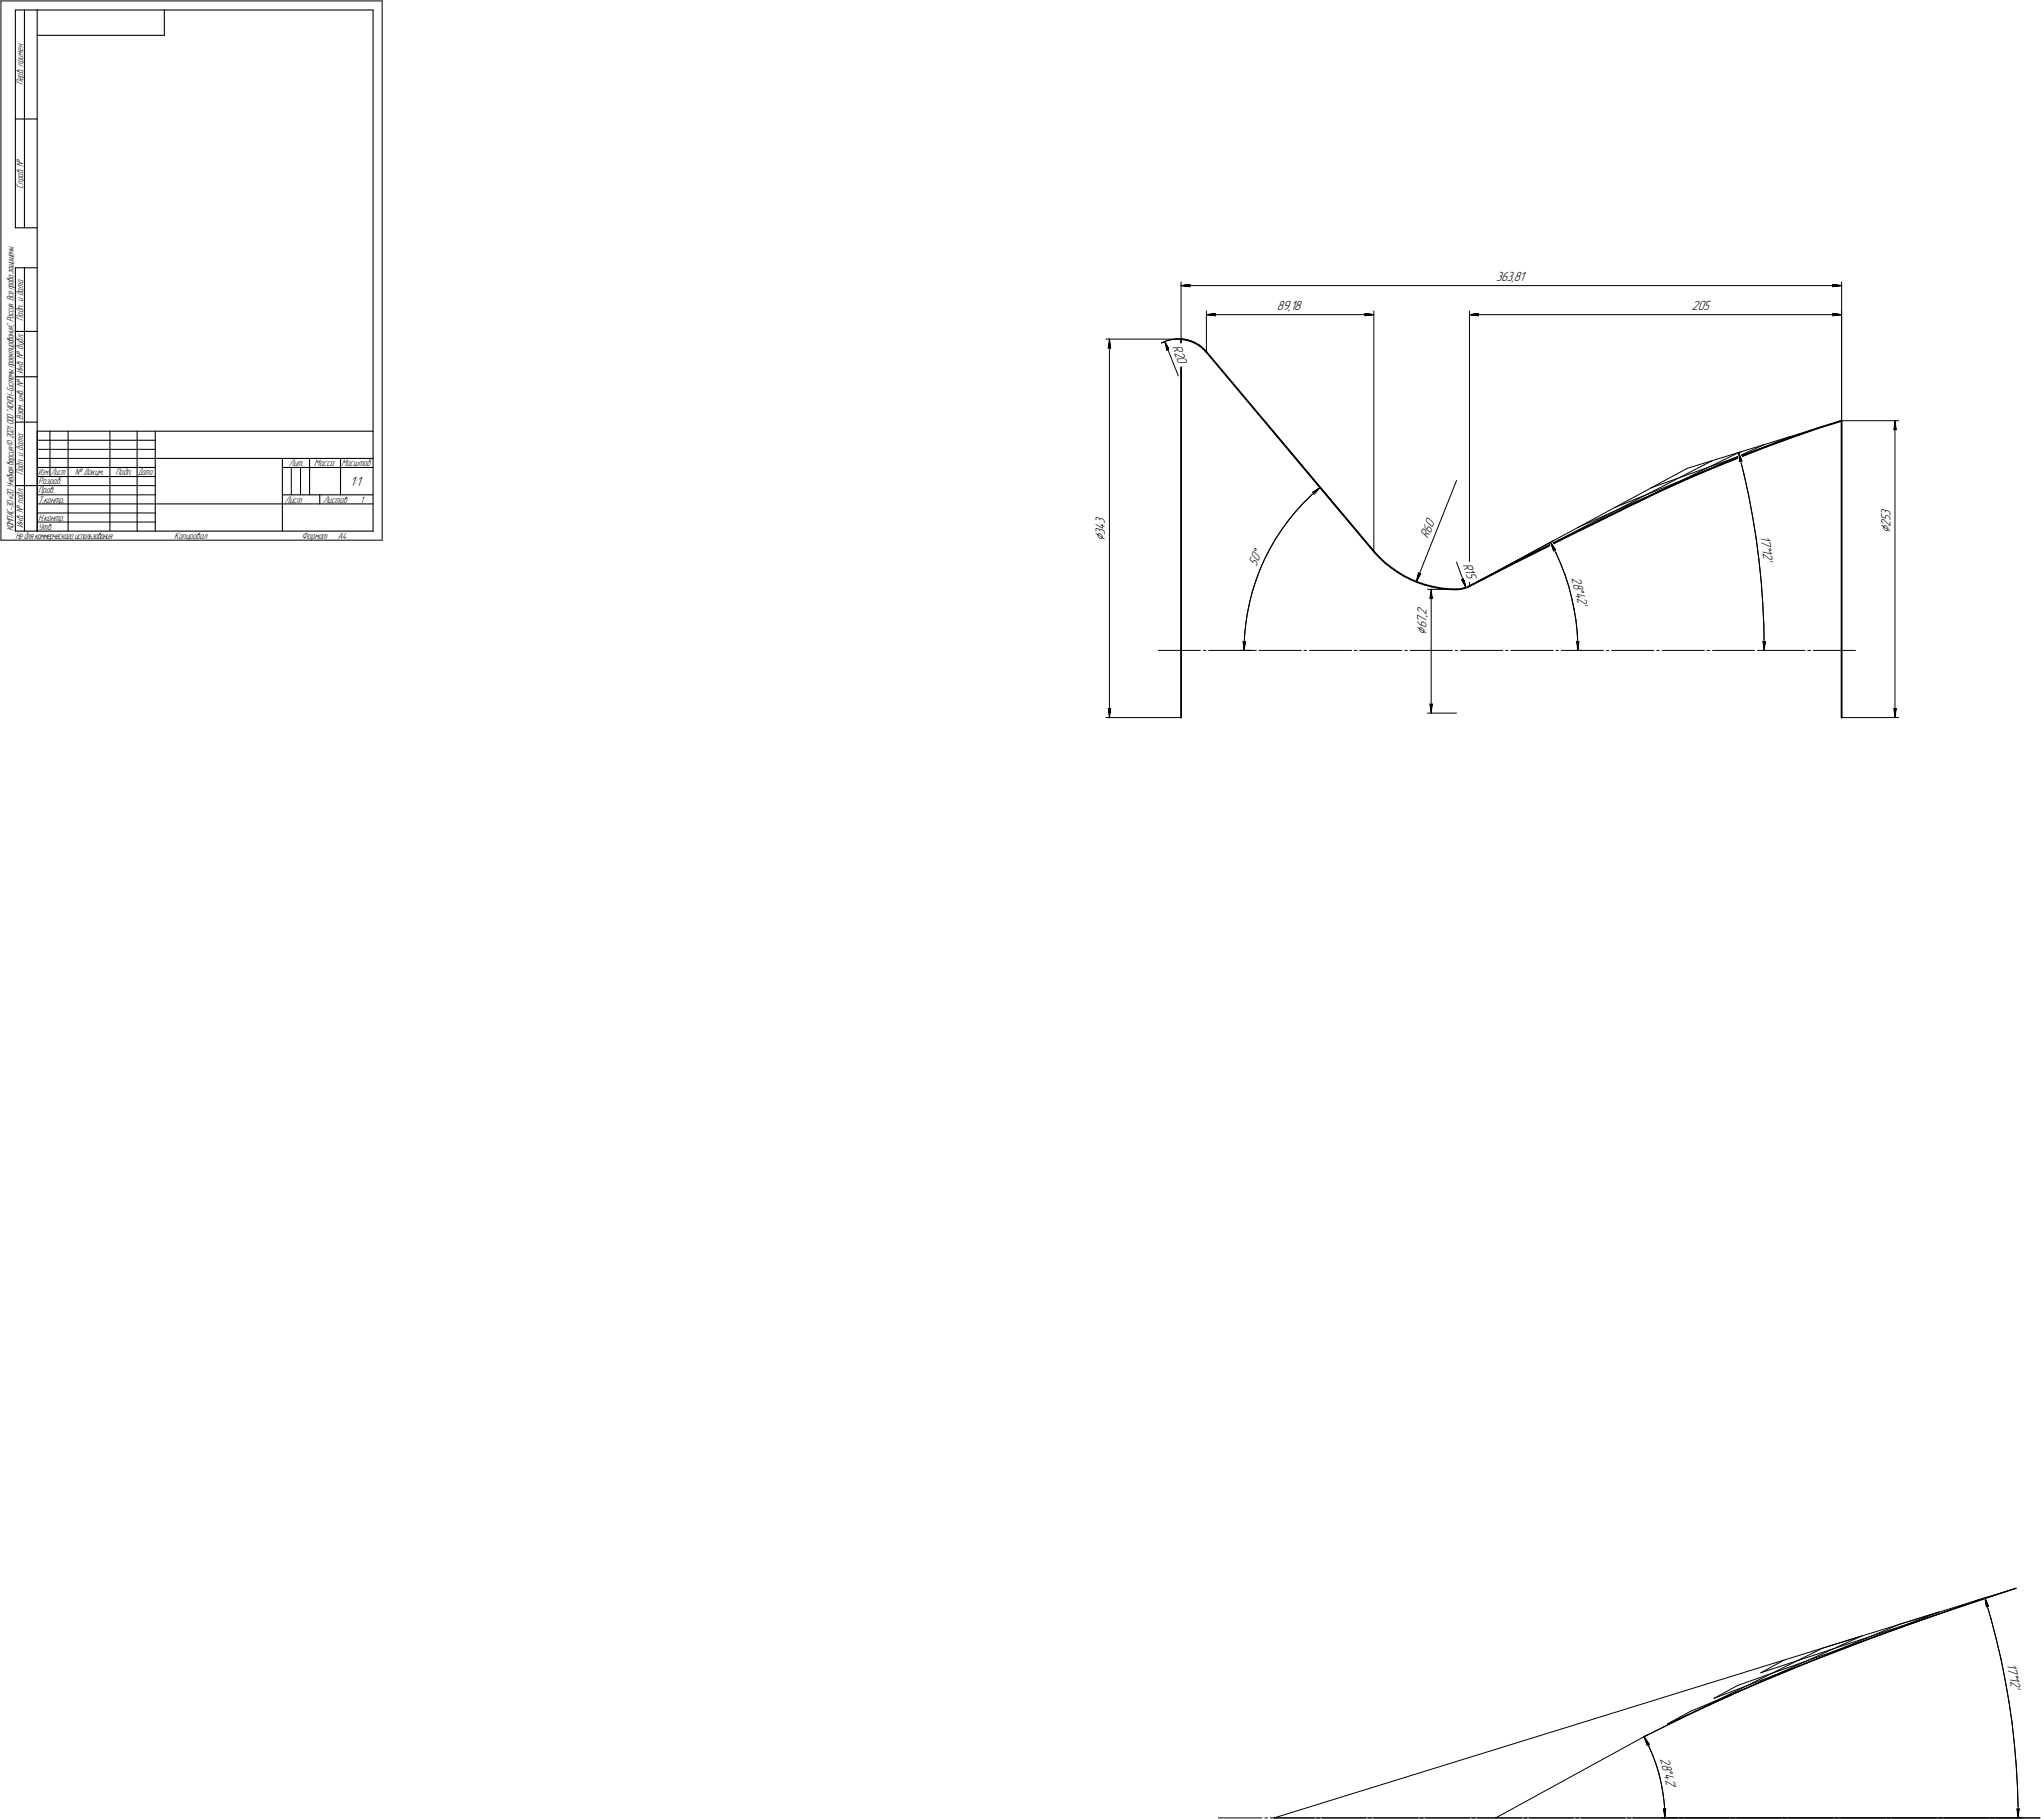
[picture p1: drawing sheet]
<svg xmlns="http://www.w3.org/2000/svg" width="1124mm" height="1002mm" viewBox="0 0 1124 1002" stroke-linecap="round" stroke-linejoin="round" font-family="sans-serif">
<defs><g id="words">
<g font-size="8.5">
<text x="1041" y="294" transform="rotate(-90 1041 294)">Ç</text>
<text x="608" y="298" transform="rotate(-90 608 298)">Ç</text>
<text x="786" y="350" transform="rotate(-90 786 350)">Ç</text>
</g>
<g font-size="7.8">
<text x="824" y="155">363,81</text>
<text x="703" y="171">89,18</text>
<text x="932" y="171">205</text>
<text x="646" y="191" transform="rotate(68 646 191)">R20</text>
<text x="193" y="268">1:1</text>
<text x="1041" y="287" transform="rotate(-90 1041 287)">5</text>
<text x="1041" y="284" transform="rotate(-90 1041 284)">3</text>
<text x="608" y="292" transform="rotate(-90 608 292)">4</text>
<text x="608" y="289" transform="rotate(-90 608 289)">3</text>
<text x="1041" y="290" transform="rotate(-90 1041 290)">2</text>
<text x="608" y="295" transform="rotate(-90 608 295)">3</text>
<text x="787" y="297" transform="rotate(-68 787 297)">R60</text>
<text x="970" y="295" transform="rotate(83 970 295)">17Å12'</text>
<text x="805" y="311" transform="rotate(70 805 311)">R15</text>
<text x="692" y="312" transform="rotate(-65 692 312)">50Å</text>
<text x="866" y="318" transform="rotate(76 866 318)">28Å42'</text>
<text x="786" y="340" transform="rotate(-90 786 340)">,</text>
<text x="786" y="339" transform="rotate(-90 786 339)">2</text>
<text x="786" y="346" transform="rotate(-90 786 346)">6</text>
<text x="786" y="343" transform="rotate(-90 786 343)">7</text>
<text x="1105" y="917" transform="rotate(79 1105 917)">17Å12'</text>
<text x="914" y="969" transform="rotate(76 914 969)">28Å42'</text>
</g>
<g font-size="5.4">
<text x="13" y="47" transform="rotate(-90 13 47)">Перв. примен.</text>
<text x="13" y="104" transform="rotate(-90 13 104)">Справ. №</text>
<text x="13" y="177" transform="rotate(-90 13 177)">Подп. и дата</text>
<text x="13" y="206" transform="rotate(-90 13 206)">Инв. № дубл.</text>
<text x="13" y="232" transform="rotate(-90 13 232)">Взам. инв. №</text>
<text x="159" y="257">Лит.</text>
<text x="173" y="257">Масса</text>
<text x="188" y="257">Масштаб</text>
<text x="13" y="262" transform="rotate(-90 13 262)">Подп. и дата</text>
<text x="41" y="262">№ докум.</text>
<text x="64" y="262">Подп.</text>
<text x="21" y="267">Разраб.</text>
<text x="21" y="272">Пров.</text>
<text x="21" y="277">Т.контр.</text>
<text x="157" y="277">Лист</text>
<text x="178" y="277">Листов</text>
<text x="198" y="277">1</text>
<text x="21" y="287">Н.контр.</text>
<text x="7" y="292" transform="rotate(-90 7 292)">КОМПАС-3Dv20Учебнаяверсия©2021 ООО&quot;АСКОН-Системыпроектирования&quot;, Россия. Всеправазащищены.</text>
<text x="13" y="291" transform="rotate(-90 13 291)">Инв. № подл.</text>
<text x="21" y="292">Утв.</text>
<text x="8" y="297">Недлякоммерческогоиспользования</text>
<text x="96" y="297">Копировал</text>
<text x="166" y="297">Формат</text>
<text x="186" y="297">A4</text>
</g>
<g font-size="5.3">
<text x="21" y="262">Изм.</text>
<text x="28" y="262">Лист</text>
<text x="76" y="262">Дата</text>
</g>
</g></defs>
<g fill="none" stroke="#000" stroke-width="1">
<path d="M650 187h1zM650 187v208zM651 187h2zM653 187l3 1zM656 188l2 1zM658 189l3 1zM661 190l2 2zM663 192l1 2zM664 194l92 109zM991 239l10-3zM1001 236l12-4zM1013 232h1z"/>
<path d="M1014 232v163zM947 256l8-3zM955 253h1zM956 253l1-1zM957 252l2-1zM959 251l5-1zM964 250l9-4zM973 246l9-3zM982 243l1-1zM983 242h1zM984 242l2-1zM986 241l5-2z"/>
<path d="M896 279l7-3zM903 276l9-4zM912 272l13-6zM925 266h.1M925 266l2-1zM927 265l3-1zM930 264l6-3zM936 261l11-5zM864 295l5-3zM869 292l8-3zM877 289l11-6zM888 283h1z"/>
<path d="M889 283l3-2zM892 281l4-2zM756 303l1 1zM757 304l3 3zM760 307l3 3zM763 310l3 3zM766 313l4 2zM770 315l3 2zM773 317l4 2zM777 319l4 2zM829 313l23-12zM852 301l12-6z"/>
<path d="M781 321l4 1zM785 322l4 1zM789 323l4 1zM793 324h4zM797 324l4 1zM801 325h1zM802 325l2-1zM804 324h3zM807 324l2-1zM809 323h.1M809 323l20-10z"/>
</g>
<g fill="none" stroke="#000" stroke-width=".55">
<path d="M1 1v297zM1 1h209zM210 1v297zM650 155v32zM650 157h5zM650 157l5 1zM650 157h364zM655 157v1zM655 157h.1M1009 158l5-1zM1009 157h1zM1009 157h5z"/>
<path d="M1010 157l-1 1zM1014 155v77zM664 171v23zM664 173h5zM664 173l5 1zM664 173h93zM669 173v1zM669 173h.1M752 174l5-1zM752 173h.1M752 173h5zM752 173v1z"/>
<path d="M757 171v133zM809 171v152zM809 173h5zM809 173l5 1zM809 173h205zM814 173v1zM814 173h.1M1009 174l5-1zM1009 173h1zM1009 173h5zM1010 173l-1 1zM1014 171v61z"/>
<path d="M609 187h41zM610 192l1-1zM611 187l1 5zM611 191l1 1zM611 187l-1 5zM611 187v208zM640 189h.1M640 189l3-1zM642 188l2 5zM642 188l1 5zM642 188l7 19zM643 188l2-1z"/>
<path d="M643 192l1 1zM643 192v1zM645 187h3zM648 187h2zM1000 236l14-4zM1014 232h32zM1043 237l1-1zM1044 232v5zM1044 236v1zM1044 232l-1 5zM1044 232v163zM20 247h66z"/>
<path d="M20 252h66zM20 242h66zM160 257v16zM166 257v16zM929 258l85-26zM958 249l2 12zM958 249h2zM958 249l1 5zM958 249v5zM959 254h.1M959 254h-1zM970 247l30-11z"/>
<path d="M20 267h66zM20 273h66zM20 278h66zM718 277l4-4zM718 277l-4 5zM722 273l5-5zM723 271h1zM723 271l4-3zM724 271v1zM726 267l14 17zM727 268l-3 4zM802 265l-22 55z"/>
<path d="M889 280l97-40zM909 269l91-33zM915 270l23-10zM938 260l32-13zM960 261l3 12zM963 273l2 12zM1 298h209zM20 283h66zM20 288h66zM702 297l-3 5zM706 292l-4 5zM710 287l-4 5z"/>
<path d="M714 282l-4 5zM854 299l3 5zM854 299l3 4zM854 299l2 4zM869 290l103-45zM965 285l2 11zM967 296l2 12zM692 320l-2 6zM694 314l-2 6zM696 308l-2 6zM699 302l-3 6zM781 315l-1 5z"/>
<path d="M781 315l1 1zM782 316h.1M782 316l-2 4zM802 310l5 14zM805 319l2 5zM805 319l1 1zM806 319v1zM806 319l1 5zM829 312l129-63zM848 303l67-33zM856 303h1zM856 303h.1"/>
<path d="M857 304l3 6zM860 310l2 6zM862 316l2 7zM969 308l1 12zM687 338l-1 6zM688 332l-1 6zM690 326l-2 6zM786 325h16zM788 330v-1zM788 325l1 5zM788 329l1 1zM788 325v5z"/>
<path d="M788 325v68zM809 323l134-69zM809 323l39-20zM809 323l120-65zM813 321l43-23zM864 323l2 6zM866 329l1 6zM867 335l1 7zM970 320l1 12zM971 332v12zM638 358h23zM663 358h1z"/>
<path d="M666 358h23zM683 358h7zM685 353v5zM685 353v1zM685 357v1zM685 354l1-1zM685 350v7zM686 353l-1 5zM686 344l-1 6zM690 358h2zM693 358h24zM718 358h2z"/>
<path d="M721 358h23zM746 358h1zM749 358h23zM774 358h1zM777 358h23zM801 358h2zM804 358h24zM829 358h2zM832 358h23zM857 358h1zM860 358h23zM868 358h3z"/>
<path d="M868 342l1 6zM868 353l1 5zM868 353l1 1zM869 348v7zM869 354l1-1zM869 355v3zM870 353l-1 5zM885 358h1zM888 358h23zM912 358h2zM915 358h24zM940 358h2z"/>
<path d="M943 358h23zM968 358h1zM970 358h2zM971 358h23zM971 353l1 5zM971 353l1 1zM971 344l1 13zM972 357v1zM972 354v-1zM972 353v5zM996 358h1zM999 358h23z"/>
<path d="M609 395h41zM610 390l1 5zM610 390l1 1zM611 391l1-1zM612 390l-1 5zM786 393h16zM788 388v5zM788 388h.1M788 388h1zM789 388l-1 5zM1014 395h32zM1043 390l1 5z"/>
<path d="M1043 390l1 1zM1044 391v-1zM1044 390v5zM1047 895l21-7zM1070 888l40-13zM1070 888l19-7zM1089 881l21-6zM1093 880l4 11zM1093 880l2 5zM1093 880l1 5zM1094 884l1 1zM1094 884v1z"/>
<path d="M1097 891l2 12zM997 915l35-13zM997 915l50-20zM1004 908l21-7zM1032 902l38-14zM1032 902l36-14zM1099 903l3 11zM1102 914l2 12zM944 935l13-7zM944 935l53-20zM957 928l75-26zM964 929l61-28z"/>
<path d="M964 929l33-14zM970 921l13-7zM970 921l100-33zM1104 926l3 11zM1107 937l1 12zM905 957l29-14zM906 957l2 5zM906 957l2 4zM906 957l1 4zM918 950l13-7zM918 950l16-7zM931 943l33-14z"/>
<path d="M934 943l70-35zM934 943l30-14zM1108 949l1 12zM908 961h.1M908 961h-1zM908 962l2 5zM910 967l2 5zM912 972l2 5zM914 977l1 6zM1109 961l1 11zM1110 972l1 12zM915 983l1 5z"/>
<path d="M916 988l1 6zM916 996l1 5zM916 996l1 1zM917 994v5zM917 997v-1zM917 999v2zM917 996v5zM1111 996l1 5zM1111 996l1 1zM1111 984l1 12zM1112 996v5zM1112 997v-1z"/>
<path d="M671 1001h24zM697 1001h1zM700 1001h24zM702 1001l393-121zM702 1001h412zM725 1001h2zM728 1001h24zM754 1001h1zM757 1001h24zM782 1001h2zM785 1001h24zM811 1001h1z"/>
<path d="M814 1001h24zM824 1001l83-45zM839 1001h2zM842 1001h24zM868 1001h2zM871 1001h24zM897 1001h1zM900 1001h24zM915 1001h209zM925 1001h2zM928 1001h24zM954 1001h1z"/>
<path d="M957 1001h24zM982 1001h2zM985 1001h24zM1011 1001h1zM1014 1001h24zM1039 1001h2zM1042 1001h24zM1068 1001h1zM1071 1001h24zM1097 1001h1zM1099 1001h25z"/>
</g>
<g fill="none" stroke="#000" stroke-width=".59">
<path d="M8 6v119zM8 6h12zM13 6v119zM20 6v287zM20 6h185zM20 19h71zM91 6v13zM205 6v287zM8 66h12zM8 125h12zM8 147v146zM8 147h12z"/>
<path d="M13 147v146zM8 183h12zM650 187h1zM651 187h3zM654 187l2 1zM656 188l2 1zM658 189l2 1zM660 190l2 2zM662 192l2 1zM664 193v1zM8 208h12zM8 232h12z"/>
<path d="M20 237h185zM20 237v56zM28 237v25zM38 237v56zM61 237v56zM76 237v56zM86 237v56zM696 232l44 52zM20 257h66zM86 252h119zM156 252v41zM156 257h15z"/>
<path d="M171 252v21zM171 257h34zM188 252v21zM8 267h12zM20 262h66zM86 278h70zM156 278h49zM156 273h49zM176 273v5zM8 293h12zM20 293h185zM740 284l16 19z"/>
<path d="M1105 877l5-2zM1057 893l22-8zM1079 885l26-8zM996 916l19-8zM1015 908l21-8zM1036 900l21-7zM942 939l7-3zM949 936h.1M949 935h.1M950 935h.1M950 935h1zM951 935l3-2z"/>
<path d="M954 933l3-1zM957 932h.1M957 932h1zM958 932l1-1zM959 931l3-1zM962 930l5-2zM967 928l11-5zM978 923l18-7zM905 957l20-10zM925 947l17-8z"/>
</g>
<g fill="#fff" stroke="#fff" stroke-width=".55">
<path d="M781 315h1zM781 315h1zM781 315h1zM781 315h1zM781 315h2zM781 316h2zM781 316h2zM781 316h2zM781 316h2zM781 316h2zM781 316h2zM781 316h2zM781 316h2zM781 316h2zM781 316h2zM781 316h2zM780 316h3zM780 317h3zM780 317h3zM780 317h3zM780 317h3zM780 317h3zM780 317h2zM780 317h2zM780 317h2zM780 317h2zM780 317h2zM780 317h2zM780 317h2zM780 318h2zM780 318h2zM780 318h2zM780 318h2zM780 318h2zM780 318h2zM780 318h2zM780 318h2zM780 318h2zM780 318h2zM780 318h2zM780 319h2zM780 319h2zM780 319h2zM780 319h2zM780 319h2zM780 319h1zM780 319h1zM780 319h1zM780 319h1zM780 319h1zM780 319h1zM780 319h1zM780 320h1zM780 320h1zM780 320h1zM780 320h1zM780 320h1z"/>
<path d="M786 285h1zM786 285h1zM785 285h2zM785 285h2zM785 285h2zM785 285h3zM785 285h3zM785 285h3zM785 285h3zM785 285h3zM785 285h4zM785 285h4zM785 286h4zM785 286h4zM785 286h5zM785 286h5zM785 286h5zM785 286h5zM785 286h5zM785 286h6zM785 286h6zM785 286h6zM785 286h6zM785 287h6zM785 287h7zM785 287h7zM785 287h7zM785 287h7zM785 287h7zM785 287h7zM785 287h7zM785 287h7zM784 287h8zM784 287h8zM784 287h8zM784 288h8zM784 288h8zM784 288h8zM784 288h8zM784 288h8zM784 288h8zM784 288h8zM784 288h8zM784 288h8zM784 288h8zM784 288h8zM784 288h8zM784 289h8zM784 289h8zM784 289h8zM784 289h7zM784 289h7zM784 289h7zM784 289h7zM784 289h7zM784 289h7zM784 289h7zM784 289h7zM784 289h7zM784 290h7zM784 290h7zM784 290h7zM784 290h7zM783 290h8zM783 290h8zM783 290h8zM783 290h8zM783 290h8zM783 290h8zM783 290h8zM783 290h8zM783 291h8zM783 291h8zM783 291h8zM783 291h8zM783 291h8zM783 291h8zM783 291h8zM783 291h8zM783 291h8zM783 291h8zM783 291h7zM783 292h7zM783 292h7zM783 292h7zM783 292h7zM783 292h7zM783 292h7zM783 292h7zM783 292h7zM783 292h7zM782 292h8zM782 292h8zM782 292h8zM782 293h8zM782 293h8zM782 293h8zM782 293h8zM782 293h8zM782 293h8zM782 293h8zM782 293h8zM782 293h8zM782 293h8zM782 293h8zM782 293h8zM782 294h8zM782 294h8zM782 294h8zM782 294h8zM782 294h8zM782 294h8zM782 294h7zM782 294h7zM782 294h7zM782 294h7zM782 294h7zM782 294h7zM782 295h7zM782 295h7zM782 295h7zM781 295h8zM782 295h7zM782 295h7zM782 295h7zM782 295h7zM783 295h6zM783 295h6zM783 295h6zM783 295h6zM783 296h6zM784 296h5zM784 296h5zM784 296h5zM784 296h5zM785 296h4zM785 296h4zM785 296h4zM785 296h4zM785 296h4zM786 296h3zM786 297h3zM786 297h2zM786 297h2zM786 297h2zM787 297h1zM787 297h1zM787 297h1zM787 297h1zM787 297h1z"/>
<path d="M642 189h1zM642 189h1zM642 189h1zM642 189h1zM642 189h1zM642 190h1zM642 190h1zM642 190h1zM642 190h1zM642 190h1zM642 190h1zM641 190h2zM642 190h1zM642 190h1zM642 190h1zM642 190h1zM642 190h1zM642 191h1zM642 191h2zM642 191h2zM642 191h2zM642 191h2zM642 191h2zM642 191h2zM642 191h2zM642 191h2zM642 191h2zM642 191h2zM642 192h2zM642 192h2zM642 192h2zM642 192h2zM642 192h2zM642 192h2zM642 192h2zM642 192h2zM642 192h2zM642 192h2zM642 192h2zM642 192h2zM642 193h3zM642 193h3zM642 193h3zM642 193h3zM642 193h2zM642 193h2zM642 193h2zM642 193h2zM642 193h2zM642 193h1zM642 193h1zM642 193h1z"/>
<path d="M650 189h1zM650 190h1zM650 190h1zM650 190h1zM649 190h2zM649 190h2zM649 190h2zM649 190h2zM649 190h2zM648 190h3zM648 190h3zM648 190h3zM648 190h3zM648 191h3zM647 191h4zM647 191h4zM647 191h4zM647 191h4zM647 191h4zM646 191h6zM646 191h6zM646 191h6zM646 191h6zM645 191h7zM645 192h7zM645 192h7zM645 192h7zM645 192h7zM644 192h8zM644 192h8zM644 192h8zM644 192h8zM644 192h8zM644 192h8zM644 192h8zM644 192h8zM644 193h8zM644 193h8zM644 193h8zM644 193h8zM644 193h8zM644 193h8zM645 193h7zM645 193h7zM645 193h7zM645 193h7zM645 193h7zM645 193h7zM645 194h7zM645 194h8zM645 194h8zM645 194h8zM645 194h8zM645 194h8zM645 194h8zM645 194h8zM645 194h8zM645 194h8zM645 194h8zM645 194h8zM645 195h8zM645 195h8zM645 195h8zM645 195h8zM645 195h8zM645 195h8zM645 195h8zM645 195h8zM645 195h8zM645 195h8zM645 195h8zM645 195h8zM646 196h7zM646 196h7zM646 196h7zM646 196h7zM646 196h7zM646 196h7zM646 196h7zM646 196h8zM646 196h8zM646 196h8zM646 196h8zM646 197h8zM646 197h8zM646 197h8zM646 197h8zM646 197h8zM646 197h8zM646 197h8zM646 197h8zM646 197h8zM646 197h8zM646 197h8zM646 197h8zM646 198h8zM646 198h8zM646 198h8zM646 198h8zM647 198h7zM647 198h7zM647 198h7zM647 198h7zM647 198h7zM647 198h7zM647 198h7zM647 198h7zM647 199h7zM647 199h7zM647 199h7zM647 199h8zM647 199h8zM647 199h8zM647 199h8zM647 199h8zM647 199h8zM647 199h8zM647 199h8zM647 199h8zM647 200h8zM647 200h8zM647 200h8zM647 200h8zM647 200h8zM647 200h7zM647 200h7zM647 200h7zM647 200h7zM647 200h7zM648 200h5zM648 200h5zM648 201h5zM648 201h5zM648 201h5zM648 201h4zM648 201h4zM648 201h4zM648 201h4zM648 201h4zM648 201h3zM648 201h3zM648 201h3zM648 202h3zM648 202h2zM648 202h2zM648 202h2zM648 202h2zM648 202h2zM648 202h1zM648 202h1zM648 202h1zM648 202h1z"/>
<path d="M603 284h7zM603 284h7zM603 284h7zM603 284h7zM603 284h7zM603 284h7zM603 284h7zM603 285h7zM603 285h7zM603 285h7zM603 285h7zM603 285h7zM603 285h7zM603 285h7zM603 285h7zM603 285h7zM603 285h7zM603 285h7zM603 285h7zM603 286h7zM603 286h7zM603 286h7zM603 286h7zM603 286h7zM603 286h7zM603 286h7zM603 286h7zM603 286h7zM603 286h7zM603 286h7zM603 287h7zM603 287h7zM603 287h7zM603 287h7zM603 287h7zM603 287h7zM603 287h7zM603 287h7zM603 287h7zM603 287h7zM603 287h7zM603 287h7zM603 288h7zM603 288h7zM603 288h7zM603 288h7zM603 288h7zM603 288h7zM603 288h7zM603 288h7zM603 288h7zM603 288h7zM603 288h7zM603 288h7zM603 289h7zM603 289h7zM603 289h7zM603 289h7zM603 289h7zM603 289h7zM603 289h7zM603 289h7zM603 289h7zM603 289h7zM603 289h7zM603 289h7zM603 290h7zM603 290h7zM603 290h7zM603 290h7zM603 290h7zM603 290h7zM603 290h7zM603 290h7zM603 290h7zM603 290h7zM603 290h7zM603 290h7zM603 291h7zM603 291h7zM603 291h7zM603 291h7zM603 291h7zM603 291h7zM603 291h7zM603 291h7zM603 291h7zM603 291h7zM603 291h7zM603 292h7zM603 292h7zM603 292h7zM603 292h7zM603 292h7zM603 292h7zM603 292h7zM603 292h7zM603 292h7zM603 292h7zM603 292h7zM603 292h7zM603 293h7zM603 293h7zM603 293h7zM603 293h7zM603 293h7zM603 293h7zM603 293h7zM603 293h7zM603 293h7zM603 293h7zM603 293h7zM603 293h7zM603 294h7zM603 294h7zM603 294h7zM603 294h7zM603 294h7zM603 294h7zM603 294h7zM603 294h7zM603 294h7zM603 294h7zM603 294h7zM603 294h7zM603 295h7zM603 295h7zM603 295h7zM603 295h7zM603 295h7zM603 295h7zM603 295h7zM603 295h7zM603 295h7zM603 295h7zM603 295h7zM603 295h7zM603 296h7zM603 296h7zM603 296h7zM603 296h7zM603 296h7zM603 296h7zM603 296h7zM603 296h7zM603 296h7zM603 296h7zM603 296h7zM603 297h7zM603 297h7zM603 297h7zM603 297h7zM603 297h7zM603 297h7zM603 297h7zM603 297h7zM603 297h7zM603 297h7zM603 297h7zM603 297h7zM603 298h7zM603 298h7zM603 298h7zM603 298h7zM603 298h7z"/>
<path d="M611 188h1zM611 188h1zM611 188h1zM611 188h1zM611 188h1zM610 188h2zM610 188h2zM610 188h2zM610 188h2zM610 189h2zM610 189h2zM610 189h2zM610 189h2zM610 189h2zM610 189h2zM610 189h2zM610 189h2zM610 189h2zM610 189h2zM610 189h2zM610 189h2zM610 190h2zM610 190h2zM610 190h2zM610 190h2zM610 190h2zM610 190h2zM610 190h2zM610 190h2zM610 190h2zM610 190h2zM610 190h2zM610 190h2zM610 191h2zM610 191h2zM610 191h2zM610 191h2zM610 191h2zM610 191h2zM610 191h2zM610 191h2zM610 191h2zM610 191h2zM610 191h2zM610 192h2zM610 192h2zM610 192h2zM610 192h2zM610 192h2zM610 192h2zM610 192h2zM610 192h2zM610 192h2z"/>
<path d="M610 390h2zM610 390h2zM610 390h2zM610 390h2zM610 390h2zM610 390h2zM610 390h2zM610 390h2zM610 390h2zM610 390h2zM610 391h2zM610 391h2zM610 391h2zM610 391h2zM610 391h2zM610 391h2zM610 391h2zM610 391h2zM610 391h2zM610 391h2zM610 391h2zM610 391h2zM610 392h2zM610 392h2zM610 392h2zM610 392h2zM610 392h2zM610 392h2zM610 392h2zM610 392h2zM610 392h2zM610 392h2zM610 392h2zM610 393h2zM610 393h2zM610 393h2zM610 393h2zM610 393h2zM610 393h2zM610 393h2zM610 393h2zM610 393h2zM610 393h2zM610 393h2zM610 393h2zM610 394h2zM610 394h2zM610 394h2zM611 394h1zM611 394h1zM611 394h1zM611 394h1zM611 394h1z"/>
<path d="M919 968h1zM919 968h1zM919 968h1zM918 968h2zM918 968h2zM918 968h2zM917 968h3zM917 968h3zM917 968h3zM916 969h4zM916 969h4zM916 969h4zM915 969h5zM915 969h5zM914 969h6zM914 969h6zM914 969h6zM913 969h7zM913 969h7zM913 969h7zM913 969h7zM913 970h7zM913 970h7zM913 970h7zM913 970h7zM913 970h7zM913 970h7zM913 970h7zM913 970h7zM913 970h7zM913 970h8zM913 970h8zM913 970h8zM913 971h8zM913 971h8zM913 971h8zM913 971h8zM913 971h8zM913 971h8zM913 971h8zM913 971h8zM913 971h8zM913 971h8zM913 971h8zM913 971h8zM913 972h8zM913 972h8zM913 972h8zM913 972h8zM913 972h8zM913 972h8zM914 972h7zM914 972h7zM914 972h7zM914 972h7zM914 972h7zM914 972h7zM914 973h7zM914 973h7zM914 973h7zM914 973h7zM914 973h7zM914 973h7zM914 973h7zM914 973h7zM914 973h7zM914 973h7zM914 973h7zM914 973h7zM914 974h7zM914 974h7zM914 974h7zM914 974h8zM914 974h8zM914 974h8zM914 974h8zM914 974h8zM914 974h8zM914 974h8zM914 974h8zM914 975h8zM914 975h8zM914 975h8zM914 975h8zM914 975h8zM914 975h8zM914 975h8zM914 975h8zM914 975h8zM914 975h8zM914 975h8zM914 975h8zM914 976h8zM914 976h8zM914 976h8zM914 976h8zM914 976h8zM915 976h7zM915 976h7zM915 976h7zM915 976h7zM915 976h7zM915 976h7zM915 976h7zM915 977h7zM915 977h7zM915 977h7zM915 977h7zM915 977h7zM915 977h7zM915 977h7zM915 977h7zM915 977h7zM915 977h7zM915 977h7zM915 977h7zM915 978h7zM915 978h7zM915 978h7zM915 978h8zM915 978h8zM915 978h8zM915 978h8zM915 978h8zM915 978h8zM915 978h8zM915 978h8zM915 978h8zM915 979h8zM915 979h8zM915 979h8zM915 979h8zM915 979h8zM915 979h8zM915 979h8zM915 979h8zM915 979h8zM915 979h8zM915 979h8zM915 980h8zM916 980h7zM916 980h7zM916 980h7zM916 980h7zM916 980h7zM916 980h7zM916 980h7zM916 980h7zM916 980h7zM916 980h7zM916 980h7zM916 981h7zM916 981h7zM916 981h7zM916 981h7zM916 981h7zM916 981h7zM916 981h7zM916 981h7zM916 981h7zM916 981h7zM916 981h7zM916 981h7zM916 982h7zM916 982h7zM916 982h7zM916 982h8zM916 982h8zM916 982h8zM916 982h8zM916 982h8zM916 982h8zM916 982h8zM916 982h8zM916 982h8zM916 983h8zM916 983h8zM916 983h8zM916 983h8zM916 983h8zM916 983h8zM916 983h8zM916 983h8zM916 983h8zM916 983h8zM916 983h8zM916 983h8zM917 984h7zM917 984h7zM917 984h7zM917 984h7zM917 984h7zM917 984h7zM917 984h7zM917 984h7zM917 984h7zM917 984h7zM917 984h7zM917 985h7zM917 985h7zM917 985h7zM917 985h7zM917 985h7zM917 985h6zM917 985h6zM917 985h6zM917 985h5zM917 985h5zM917 985h5zM917 985h4zM917 986h4zM917 986h4zM917 986h3zM917 986h3zM917 986h3zM917 986h2zM917 986h2zM917 986h2zM917 986h1zM917 986h1z"/>
<path d="M906 957h1zM906 957h1zM906 958h1zM906 958h1zM906 958h1zM906 958h1zM906 958h1zM906 958h1zM906 958h1zM906 958h1zM906 958h1zM906 958h1zM906 958h1zM906 959h2zM906 959h2zM906 959h2zM906 959h2zM906 959h2zM906 959h2zM906 959h2zM906 959h2zM906 959h2zM906 959h2zM906 959h2zM906 959h2zM906 960h2zM906 960h2zM906 960h2zM906 960h2zM906 960h2zM906 960h3zM906 960h3zM906 960h3zM906 960h3zM906 960h3zM906 960h3zM906 960h3zM906 961h3zM907 961h2zM907 961h2zM907 961h2zM907 961h2zM907 961h2zM907 961h2zM907 961h2zM907 961h1zM907 961h1zM907 961h1zM907 961h1zM907 962h1zM907 962h1z"/>
<path d="M916 996h2zM916 996h2zM916 996h2zM916 996h2zM916 996h2zM916 996h2zM916 996h2zM916 996h2zM916 996h2zM916 997h2zM916 997h2zM916 997h2zM916 997h2zM916 997h2zM916 997h2zM916 997h2zM916 997h2zM916 997h2zM916 997h2zM916 997h2zM916 997h2zM916 998h2zM916 998h2zM916 998h2zM916 998h2zM916 998h2zM916 998h2zM916 998h2zM916 998h2zM916 998h2zM916 998h2zM916 998h2zM916 998h2zM916 999h2zM916 999h2zM916 999h2zM916 999h2zM916 999h2zM916 999h2zM916 999h2zM916 999h2zM916 999h2zM916 999h2zM916 999h2zM916 999h2zM916 1000h2zM916 1000h2zM916 1000h2zM916 1000h2zM916 1000h1zM916 1000h1zM916 1000h1z"/>
<path d="M1110 916h1zM1110 916h1zM1109 916h2zM1109 916h2zM1108 916h3zM1108 916h3zM1107 916h4zM1107 916h4zM1107 916h4zM1106 917h5zM1106 917h5zM1105 917h6zM1105 917h6zM1104 917h7zM1104 917h7zM1104 917h7zM1104 917h7zM1104 917h7zM1104 917h7zM1104 917h7zM1104 917h7zM1104 918h7zM1104 918h7zM1104 918h7zM1104 918h7zM1104 918h8zM1104 918h8zM1104 918h8zM1104 918h8zM1104 918h8zM1104 918h8zM1104 918h8zM1104 918h8zM1104 919h8zM1104 919h8zM1104 919h8zM1104 919h8zM1104 919h8zM1104 919h8zM1104 919h8zM1104 919h8zM1104 919h8zM1104 919h8zM1104 919h8zM1104 919h8zM1104 920h8zM1104 920h8zM1104 920h8zM1104 920h8zM1104 920h8zM1104 920h8zM1104 920h8zM1104 920h8zM1104 920h8zM1104 920h8zM1104 920h8zM1105 920h7zM1105 921h7zM1105 921h7zM1105 921h7zM1105 921h7zM1105 921h7zM1105 921h7zM1105 921h7zM1105 921h7zM1105 921h7zM1105 921h7zM1105 921h7zM1105 922h7zM1105 922h7zM1105 922h7zM1105 922h7zM1105 922h7zM1105 922h7zM1105 922h7zM1105 922h7zM1105 922h7zM1105 922h7zM1105 922h7zM1105 922h7zM1105 923h7zM1105 923h7zM1105 923h7zM1105 923h7zM1105 923h7zM1105 923h7zM1105 923h7zM1105 923h7zM1105 923h7zM1105 923h8zM1105 923h8zM1105 923h8zM1105 924h8zM1105 924h8zM1105 924h8zM1105 924h8zM1105 924h8zM1105 924h8zM1105 924h8zM1105 924h8zM1105 924h8zM1105 924h8zM1105 924h8zM1105 924h8zM1105 925h8zM1105 925h8zM1105 925h8zM1105 925h8zM1105 925h8zM1105 925h8zM1105 925h8zM1105 925h8zM1105 925h8zM1105 925h8zM1105 925h8zM1105 925h8zM1105 926h8zM1105 926h8zM1106 926h7zM1106 926h7zM1106 926h7zM1106 926h7zM1106 926h7zM1106 926h7zM1106 926h7zM1106 926h7zM1106 926h7zM1106 927h7zM1106 927h7zM1106 927h7zM1106 927h7zM1106 927h7zM1106 927h7zM1106 927h7zM1106 927h7zM1106 927h7zM1106 927h7zM1106 927h7zM1106 927h7zM1106 928h7zM1106 928h7zM1106 928h7zM1106 928h7zM1106 928h7zM1106 928h7zM1106 928h7zM1106 928h7zM1106 928h7zM1106 928h7zM1106 928h7zM1106 928h7zM1106 929h7zM1106 929h7zM1106 929h8zM1106 929h8zM1106 929h8zM1106 929h8zM1106 929h8zM1106 929h8zM1106 929h8zM1106 929h8zM1106 929h8zM1106 929h8zM1106 930h8zM1106 930h8zM1106 930h8zM1106 930h8zM1106 930h8zM1106 930h8zM1106 930h8zM1106 930h8zM1106 930h8zM1106 930h8zM1106 930h8zM1106 930h8zM1107 931h7zM1107 931h7zM1107 931h7zM1107 931h7zM1107 931h7zM1107 931h6zM1107 931h6zM1107 931h6zM1107 931h5zM1107 931h5zM1107 931h4zM1107 932h4zM1107 932h3zM1107 932h3zM1107 932h2zM1107 932h2zM1107 932h2zM1107 932h1zM1107 932h1z"/>
<path d="M1093 881h1zM1093 881h1zM1093 881h1zM1093 881h1zM1093 881h1zM1093 881h1zM1093 881h1zM1093 881h1zM1093 881h1zM1093 881h1zM1093 881h1zM1093 881h1zM1093 882h1zM1093 882h1zM1093 882h1zM1093 882h2zM1093 882h2zM1093 882h2zM1093 882h2zM1093 882h2zM1093 882h2zM1093 882h2zM1093 882h2zM1093 882h2zM1093 883h2zM1093 883h2zM1093 883h2zM1093 883h2zM1093 883h2zM1093 883h2zM1093 883h2zM1093 883h2zM1093 883h2zM1093 883h2zM1093 883h2zM1093 883h2zM1093 884h2zM1093 884h2zM1093 884h2zM1093 884h2zM1093 884h3zM1093 884h3zM1093 884h3zM1093 884h3zM1093 884h3zM1093 884h3zM1093 884h3zM1093 885h3zM1093 885h3zM1093 885h3zM1093 885h3zM1094 885h2zM1094 885h2zM1094 885h2zM1094 885h2zM1094 885h1zM1094 885h1zM1094 885h1z"/>
<path d="M1110 996h3zM1110 996h3zM1110 996h3zM1110 996h3zM1110 996h3zM1110 996h3zM1110 996h3zM1110 996h3zM1110 996h3zM1110 997h3zM1110 997h3zM1110 997h3zM1110 997h3zM1110 997h3zM1110 997h3zM1110 997h3zM1110 997h3zM1110 997h3zM1110 997h3zM1110 997h3zM1110 997h3zM1110 998h3zM1110 998h3zM1111 998h2zM1111 998h2zM1111 998h2zM1111 998h2zM1111 998h1zM1111 998h1zM1111 998h1zM1111 998h1zM1111 998h1zM1111 998h1zM1111 999h1zM1111 999h1zM1111 999h1zM1111 999h1zM1111 999h1zM1111 999h1zM1111 999h1zM1111 999h1zM1111 999h1zM1111 999h1zM1111 999h1zM1111 999h1zM1111 1000h1zM1111 1000h1zM1111 1000h1zM1111 1000h1zM1111 1000h1zM1111 1000h1zM1111 1000h1zM1111 1000h1zM1111 1000h1zM1111 1000h1zM1111 1000h1zM1111 1001h1zM1111 1001h1zM1111 1001h1zM1111 1001h1zM1111 1001h1z"/>
<path d="M691 301h1zM691 301h1zM691 301h1zM691 301h1zM691 301h1zM690 301h2zM690 302h3zM690 302h3zM690 302h3zM690 302h3zM690 302h3zM690 302h4zM690 302h4zM690 302h4zM690 302h4zM690 302h4zM690 302h5zM690 303h5zM690 303h5zM690 303h5zM690 303h5zM690 303h5zM690 303h6zM690 303h6zM690 303h6zM690 303h6zM690 303h6zM690 303h7zM690 303h7zM690 304h7zM690 304h7zM689 304h8zM689 304h8zM689 304h8zM689 304h8zM689 304h8zM689 304h8zM689 304h8zM689 304h8zM689 304h8zM689 304h8zM689 305h8zM689 305h8zM689 305h8zM689 305h8zM689 305h8zM689 305h8zM689 305h8zM689 305h8zM689 305h8zM689 305h8zM689 305h8zM689 305h8zM689 306h8zM689 306h8zM689 306h8zM689 306h7zM688 306h8zM688 306h8zM688 306h8zM688 306h8zM688 306h8zM688 306h8zM688 306h8zM688 306h8zM688 307h8zM688 307h8zM688 307h8zM688 307h8zM688 307h8zM688 307h8zM688 307h8zM688 307h8zM688 307h8zM688 307h8zM688 307h8zM688 308h8zM688 308h8zM688 308h8zM688 308h8zM688 308h8zM687 308h8zM687 308h8zM687 308h8zM687 308h8zM687 308h8zM687 308h8zM687 308h8zM687 309h8zM687 309h8zM687 309h8zM687 309h8zM687 309h8zM687 309h8zM687 309h8zM687 309h8zM687 309h8zM687 309h8zM687 309h8zM687 309h8zM687 310h8zM687 310h8zM687 310h8zM687 310h8zM687 310h8zM687 310h8zM687 310h8zM688 310h6zM688 310h6zM688 310h6zM688 310h6zM688 310h6zM689 311h5zM689 311h5zM689 311h5zM689 311h5zM689 311h5zM689 311h5zM690 311h4zM690 311h4zM690 311h4zM690 311h4zM690 311h4zM690 311h4zM691 312h3zM691 312h3zM691 312h3zM691 312h3zM691 312h3zM692 312h2zM692 312h2zM692 312h2zM692 312h1zM692 312h1zM692 312h1z"/>
<path d="M726 269h1zM726 269h1zM726 269h1zM726 269h1zM725 269h2zM725 269h2zM725 269h2zM725 269h2zM725 269h2zM725 269h2zM725 270h2zM724 270h2zM724 270h2zM724 270h2zM724 270h2zM724 270h2zM724 270h2zM724 270h2zM724 270h2zM723 270h3zM723 270h3zM723 271h3zM723 271h3zM723 271h3zM723 271h3zM723 271h3zM723 271h3zM722 271h4zM722 271h3zM722 271h3zM722 271h3zM722 271h3zM722 271h3zM722 272h3zM723 272h2zM723 272h2zM723 272h2zM723 272h2zM723 272h2zM723 272h2zM723 272h1zM723 272h1zM723 272h1zM723 272h1zM723 272h1zM723 273h1zM723 273h1z"/>
<path d="M684 353h1zM684 353h3zM684 353h3zM684 353h3zM684 353h3zM684 353h3zM684 353h3zM684 353h3zM684 353h2zM684 353h2zM684 354h2zM684 354h2zM684 354h2zM684 354h2zM684 354h2zM684 354h2zM684 354h2zM684 354h2zM684 354h2zM684 354h2zM684 354h2zM684 354h2zM684 355h2zM684 355h2zM684 355h2zM684 355h2zM684 355h2zM684 355h2zM684 355h2zM684 355h2zM684 355h2zM684 355h2zM684 355h2zM684 356h2zM684 356h2zM684 356h2zM685 356h1zM685 356h1zM685 356h1zM685 356h1zM685 356h1zM685 356h1zM685 356h1zM685 356h1zM685 356h1zM685 357h1zM685 357h1zM685 357h1zM685 357h1zM685 357h1zM685 357h1zM685 357h1zM685 357h1zM685 357h1zM685 357h1zM685 357h1zM685 357h1zM685 358h1z"/>
<path d="M806 318h1zM806 318h1zM806 319h1zM805 319h2zM805 319h2zM805 319h2zM805 319h2zM804 319h3zM804 319h3zM804 319h3zM805 319h2zM805 319h2zM805 319h2zM805 319h2zM805 320h2zM805 320h2zM805 320h2zM805 320h2zM805 320h2zM805 320h2zM805 320h2zM805 320h2zM805 320h2zM805 320h2zM805 320h2zM805 320h2zM805 321h2zM805 321h2zM805 321h2zM805 321h2zM805 321h2zM805 321h2zM805 321h2zM805 321h2zM806 321h1zM806 321h1zM806 321h1zM806 321h1zM806 322h1zM806 322h1zM806 322h1zM806 322h1zM806 322h1zM806 322h1zM806 322h1zM806 322h1zM806 322h1zM806 322h1zM806 322h1zM806 322h1zM806 323h1zM806 323h1zM806 323h1z"/>
<path d="M810 309h1zM810 309h1zM810 310h1zM810 310h1zM809 310h2zM809 310h2zM809 310h2zM809 310h2zM808 310h3zM808 310h3zM808 310h3zM808 310h3zM807 310h4zM807 310h4zM807 311h4zM807 311h4zM807 311h4zM806 311h5zM806 311h5zM806 311h5zM806 311h5zM805 311h6zM805 311h6zM805 311h7zM805 311h7zM805 311h7zM804 312h8zM804 312h8zM804 312h8zM804 312h8zM804 312h8zM804 312h8zM804 312h8zM804 312h8zM804 312h8zM804 312h8zM804 312h8zM804 313h8zM804 313h8zM804 313h8zM804 313h8zM805 313h7zM805 313h7zM805 313h7zM805 313h7zM805 313h7zM805 313h7zM805 313h7zM805 313h7zM805 314h7zM805 314h7zM805 314h7zM805 314h7zM805 314h7zM805 314h7zM805 314h8zM805 314h8zM805 314h8zM805 314h8zM805 314h8zM805 314h8zM805 315h8zM805 315h8zM805 315h8zM805 315h8zM805 315h8zM805 315h8zM805 315h8zM805 315h8zM805 315h8zM805 315h8zM805 315h8zM805 315h8zM805 316h8zM806 316h7zM806 316h7zM806 316h7zM806 316h7zM806 316h7zM806 316h7zM806 316h7zM806 316h7zM806 316h7zM806 316h7zM806 316h7zM806 317h7zM806 317h7zM806 317h8zM806 317h8zM806 317h8zM806 317h8zM806 317h8zM806 317h8zM806 317h8zM806 317h8zM806 317h8zM806 317h8zM806 318h8zM806 318h8zM806 318h8zM806 318h8zM806 318h8zM806 318h8zM806 318h8zM806 318h8zM806 318h8zM806 318h8zM807 318h7zM807 319h7zM807 319h7zM807 319h7zM807 319h6zM807 319h6zM807 319h6zM807 319h6zM807 319h6zM807 319h5zM807 319h5zM807 319h5zM807 319h5zM807 320h4zM807 320h4zM807 320h4zM807 320h4zM807 320h3zM807 320h3zM807 320h3zM807 320h3zM807 320h2zM807 320h2zM807 320h2zM807 320h2zM807 321h2zM807 321h1zM807 321h1zM807 321h1z"/>
<path d="M824 149h17zM824 149h17zM824 149h17zM824 149h17zM824 150h17zM824 150h17zM824 150h17zM824 150h17zM824 150h17zM824 150h17zM824 150h17zM824 150h17zM824 150h17zM824 150h17zM824 150h17zM824 150h17zM824 151h17zM824 151h17zM824 151h17zM824 151h17zM824 151h17zM824 151h17zM824 151h17zM824 151h17zM824 151h17zM824 151h17zM824 151h17zM824 151h17zM824 152h17zM824 152h17zM824 152h17zM824 152h17zM824 152h17zM824 152h17zM824 152h17zM824 152h17zM824 152h17zM824 152h17zM824 152h17zM824 152h17zM824 153h17zM824 153h17zM824 153h17zM824 153h17zM824 153h17zM824 153h17zM824 153h17zM824 153h17zM824 153h17zM824 153h17zM824 153h17zM824 154h17zM824 154h17zM824 154h17zM824 154h17zM824 154h17zM824 154h17zM824 154h17zM824 154h17zM824 154h17zM824 154h17zM824 154h17zM824 154h17zM824 155h17zM824 155h17zM824 155h17zM824 155h17zM824 155h17zM824 155h17zM824 155h17zM824 155h17zM824 155h17zM824 155h17zM824 155h17zM824 155h17zM824 156h17zM824 156h17zM824 156h17zM824 156h17zM824 156h17zM824 156h17zM824 156h17zM824 156h17zM824 156h17z"/>
<path d="M1009 156h1zM1009 156h2zM1009 156h2zM1009 156h3zM1009 157h4zM1009 157h4zM1009 157h4zM1009 157h4zM1009 157h4zM1009 157h5zM1009 157h5zM1009 157h5zM1009 157h5zM1009 157h5zM1009 157h5zM1009 157h5zM1009 158h5zM1009 158h4zM1009 158h4zM1009 158h4zM1009 158h4zM1009 158h4zM1009 158h3zM1009 158h2zM1009 158h2zM1009 158h1z"/>
<path d="M655 156h1zM655 156h1zM654 156h2zM654 156h2zM653 156h3zM652 157h4zM652 157h4zM652 157h4zM652 157h4zM652 157h4zM651 157h5zM651 157h5zM651 157h5zM651 157h5zM650 157h6zM651 157h5zM651 157h5zM651 158h5zM651 158h5zM652 158h4zM652 158h4zM652 158h4zM652 158h4zM653 158h3zM654 158h2zM654 158h2zM655 158h1zM655 158h1z"/>
<path d="M932 165h11zM932 165h11zM932 165h11zM932 165h11zM932 165h11zM932 166h11zM932 166h11zM932 166h11zM932 166h11zM932 166h11zM932 166h11zM932 166h11zM932 166h11zM932 166h11zM932 166h11zM932 166h11zM932 166h11zM932 167h11zM932 167h11zM932 167h11zM932 167h11zM932 167h11zM932 167h11zM932 167h11zM932 167h11zM932 167h11zM932 167h11zM932 167h11zM932 167h11zM932 168h11zM932 168h11zM932 168h11zM932 168h11zM932 168h11zM932 168h11zM932 168h11zM932 168h11zM932 168h11zM932 168h11zM932 168h11zM932 168h11zM932 169h11zM932 169h11zM932 169h11zM932 169h11zM932 169h11zM932 169h11zM932 169h11zM932 169h11zM932 169h11zM932 169h11zM932 169h11zM932 170h11zM932 170h11zM932 170h11zM932 170h11zM932 170h11zM932 170h11zM932 170h11zM932 170h11zM932 170h11zM932 170h11zM932 170h11zM932 170h11zM932 171h11zM932 171h11zM932 171h11zM932 171h11zM932 171h11zM932 171h11zM932 171h11zM932 171h11zM932 171h11zM932 171h11zM932 171h11zM932 171h11zM932 172h11zM932 172h11zM932 172h11zM932 172h11zM932 172h11zM932 172h11zM932 172h11zM932 172h11zM932 172h11z"/>
<path d="M814 172h1zM814 172h1zM813 172h2zM812 172h3zM812 172h3zM811 173h4zM811 173h4zM811 173h4zM811 173h4zM810 173h5zM810 173h5zM810 173h5zM810 173h5zM810 173h5zM809 173h6zM810 173h5zM810 173h5zM810 174h5zM810 174h5zM811 174h4zM811 174h4zM811 174h4zM811 174h4zM812 174h3zM812 174h3zM813 174h2zM814 174h1zM814 174h1z"/>
<path d="M1009 172h1zM1009 172h2zM1009 172h2zM1009 172h3zM1009 173h4zM1009 173h4zM1009 173h4zM1009 173h4zM1009 173h4zM1009 173h5zM1009 173h5zM1009 173h5zM1009 173h5zM1009 173h5zM1009 173h5zM1009 173h5zM1009 174h5zM1009 174h4zM1009 174h4zM1009 174h4zM1009 174h4zM1009 174h4zM1009 174h3zM1009 174h2zM1009 174h2zM1009 174h1z"/>
<path d="M1035 280h8zM1035 280h8zM1035 280h8zM1035 280h8zM1035 280h8zM1035 280h8zM1035 280h8zM1035 280h8zM1035 280h8zM1035 281h8zM1035 281h8zM1035 281h8zM1035 281h8zM1035 281h8zM1035 281h8zM1035 281h8zM1035 281h8zM1035 281h8zM1035 281h8zM1035 281h8zM1035 281h8zM1035 282h8zM1035 282h8zM1035 282h8zM1035 282h8zM1035 282h8zM1035 282h8zM1035 282h8zM1035 282h8zM1035 282h8zM1035 282h8zM1035 282h8zM1035 282h8zM1035 283h8zM1035 283h8zM1035 283h8zM1035 283h8zM1035 283h8zM1035 283h8zM1035 283h8zM1035 283h8zM1035 283h8zM1035 283h8zM1035 283h8zM1035 283h8zM1035 284h8zM1035 284h8zM1035 284h8zM1035 284h8zM1035 284h8zM1035 284h8zM1035 284h8zM1035 284h8zM1035 284h8zM1035 284h8zM1035 284h8zM1035 284h8zM1035 285h8zM1035 285h8zM1035 285h8zM1035 285h8zM1035 285h8zM1035 285h8zM1035 285h8zM1035 285h8zM1035 285h8zM1035 285h8zM1035 285h8zM1035 285h8zM1035 286h8zM1035 286h8zM1035 286h8zM1035 286h8zM1035 286h8zM1035 286h8zM1035 286h8zM1035 286h8zM1035 286h8zM1035 286h8zM1035 286h8zM1035 287h8zM1035 287h8zM1035 287h8zM1035 287h8zM1035 287h8zM1035 287h8zM1035 287h8zM1035 287h8zM1035 287h8zM1035 287h8zM1035 287h8zM1035 287h8zM1035 288h8zM1035 288h8zM1035 288h8zM1035 288h8zM1035 288h8zM1035 288h8zM1035 288h8zM1035 288h8zM1035 288h8zM1035 288h8zM1035 288h8zM1035 288h8zM1035 289h8zM1035 289h8zM1035 289h8zM1035 289h8zM1035 289h8zM1035 289h8zM1035 289h8zM1035 289h8zM1035 289h8zM1035 289h8zM1035 289h8zM1035 289h8zM1035 290h8zM1035 290h8zM1035 290h8zM1035 290h8zM1035 290h8zM1035 290h8zM1035 290h8zM1035 290h8zM1035 290h8zM1035 290h8zM1035 290h8zM1035 290h8zM1035 291h8zM1035 291h8zM1035 291h8zM1035 291h8zM1035 291h8zM1035 291h8zM1035 291h8zM1035 291h8zM1035 291h8zM1035 291h8zM1035 291h8zM1035 292h8zM1035 292h8zM1035 292h8zM1035 292h8zM1035 292h8zM1035 292h8zM1035 292h8zM1035 292h8zM1035 292h8zM1035 292h8zM1035 292h8zM1035 292h8zM1035 293h8zM1035 293h8zM1035 293h8zM1035 293h8zM1035 293h8zM1035 293h8zM1035 293h8zM1035 293h8zM1035 293h8zM1035 293h8zM1035 293h8zM1035 293h8zM1035 294h8zM1035 294h8z"/>
<path d="M1043 232h1zM1043 232h1zM1043 233h1zM1043 233h1zM1043 233h1zM1043 233h1zM1043 233h1zM1043 233h1zM1043 233h1zM1043 233h1zM1043 233h1zM1043 233h1zM1043 233h1zM1043 234h1zM1043 234h2zM1043 234h2zM1043 234h2zM1043 234h2zM1043 234h2zM1043 234h2zM1043 234h2zM1043 234h2zM1043 234h2zM1043 234h2zM1043 234h2zM1043 235h2zM1043 235h2zM1043 235h2zM1043 235h2zM1043 235h2zM1043 235h2zM1043 235h2zM1043 235h2zM1043 235h2zM1043 235h2zM1043 235h2zM1043 235h2zM1043 236h2zM1043 236h2zM1043 236h2zM1043 236h2zM1043 236h2zM1043 236h2zM1043 236h2zM1043 236h2zM1043 236h2zM1043 236h2zM1043 236h2zM1043 236h2zM1043 237h2zM1043 237h2zM1043 237h2zM1043 237h2zM1043 237h2zM1043 237h2zM1043 237h2zM1043 237h2z"/>
<path d="M1043 390h2zM1043 390h2zM1043 390h2zM1043 390h2zM1043 390h2zM1043 390h2zM1043 390h2zM1043 390h2zM1043 390h2zM1043 390h2zM1043 391h2zM1043 391h2zM1043 391h2zM1043 391h2zM1043 391h2zM1043 391h2zM1043 391h2zM1043 391h2zM1043 391h2zM1043 391h2zM1043 391h2zM1043 391h2zM1043 392h2zM1043 392h2zM1043 392h2zM1043 392h2zM1043 392h2zM1043 392h2zM1043 392h2zM1043 392h2zM1043 392h2zM1043 392h2zM1043 392h2zM1043 393h2zM1043 393h2zM1043 393h2zM1043 393h2zM1043 393h2zM1043 393h2zM1043 393h2zM1043 393h2zM1043 393h2zM1043 393h2zM1043 393h1zM1043 393h1zM1043 394h1zM1043 394h1zM1043 394h1zM1043 394h1zM1043 394h1zM1043 394h1zM1043 394h1zM1043 394h1zM1043 394h1zM1043 394h1zM1043 394h1zM1043 394h1z"/>
<path d="M780 334h7zM780 334h7zM780 334h7zM780 334h7zM780 334h7zM780 334h7zM780 334h7zM780 334h7zM780 334h7zM780 335h7zM780 335h7zM780 335h7zM780 335h7zM780 335h7zM780 335h7zM780 335h7zM780 335h7zM780 335h7zM780 335h7zM780 335h7zM780 335h7zM780 336h7zM780 336h7zM780 336h7zM780 336h7zM780 336h7zM780 336h7zM780 336h7zM780 336h7zM780 336h7zM780 336h7zM780 336h7zM780 336h7zM780 337h7zM780 337h7zM780 337h7zM780 337h7zM780 337h7zM780 337h7zM780 337h7zM780 337h7zM780 337h7zM780 337h7zM780 337h7zM780 337h7zM780 338h7zM780 338h7zM780 338h7zM780 338h7zM780 338h7zM780 338h7zM780 338h7zM780 338h7zM780 338h7zM780 338h7zM780 338h7zM780 338h7zM780 339h7zM780 339h7zM780 339h7zM780 339h7zM780 339h7zM780 339h7zM780 339h7zM780 339h7zM780 339h7zM780 339h7zM780 339h7zM780 340h7zM780 340h7zM780 340h7zM780 340h7zM780 340h7zM780 340h7zM780 340h7zM780 340h7zM780 340h7zM780 340h7zM780 340h7zM780 340h7zM780 341h7zM780 341h7zM780 341h7zM780 341h7zM780 341h7zM780 341h7zM780 341h7zM780 341h7zM780 341h7zM780 341h7zM780 341h7zM780 341h7zM780 342h7zM780 342h7zM780 342h7zM780 342h7zM780 342h7zM780 342h7zM780 342h7zM780 342h7zM780 342h7zM780 342h7zM780 342h7zM780 342h7zM780 343h7zM780 343h7zM780 343h7zM780 343h7zM780 343h7zM780 343h7zM780 343h7zM780 343h7zM780 343h7zM780 343h7zM780 343h7zM780 343h7zM780 344h7zM780 344h7zM780 344h7zM780 344h7zM780 344h7zM780 344h7zM780 344h7zM780 344h7zM780 344h7zM780 344h7zM780 344h7zM780 345h7zM780 345h7zM780 345h7zM780 345h7zM780 345h7zM780 345h7zM780 345h7zM780 345h7zM780 345h7zM780 345h7zM780 345h7zM780 345h7zM780 346h7zM780 346h7zM780 346h7zM780 346h7zM780 346h7zM780 346h7zM780 346h7zM780 346h7zM780 346h7zM780 346h7zM780 346h7zM780 346h7zM780 347h7zM780 347h7zM780 347h7zM780 347h7zM780 347h7zM780 347h7zM780 347h7zM780 347h7zM780 347h7zM780 347h7zM780 347h7zM780 347h7zM780 348h7zM780 348h7zM780 348h7zM780 348h7zM780 348h7zM780 348h7zM780 348h7zM780 348h7zM780 348h7zM780 348h7zM780 348h7zM780 348h7zM780 349h7zM780 349h7zM780 349h7zM780 349h7zM780 349h7zM780 349h7zM780 349h7zM780 349h7zM780 349h7zM780 349h7zM780 349h7zM780 350h7z"/>
<path d="M788 325h1zM788 325h1zM788 325h1zM788 325h1zM788 325h1zM788 326h1zM788 326h1zM788 326h1zM788 326h1zM788 326h1zM788 326h1zM788 326h1zM788 326h1zM788 326h1zM788 326h1zM787 326h2zM787 326h2zM787 327h2zM787 327h2zM787 327h2zM787 327h2zM787 327h2zM787 327h2zM787 327h2zM787 327h2zM787 327h2zM787 327h2zM787 327h2zM787 327h2zM787 328h2zM787 328h2zM787 328h2zM787 328h2zM787 328h2zM787 328h2zM787 328h2zM787 328h2zM787 328h2zM787 328h2zM787 328h2zM787 329h2zM787 329h2zM787 329h2zM787 329h2zM787 329h2zM787 329h2zM787 329h2zM787 329h2zM787 329h2zM787 329h2zM787 329h2zM787 329h2zM787 330h2zM787 330h2zM787 330h2zM787 330h2zM787 330h2zM787 330h2zM787 330h2z"/>
<path d="M787 387h2zM787 387h2zM787 387h2zM787 388h2zM787 388h2zM787 388h2zM787 388h2zM787 388h2zM787 388h2zM787 388h2zM787 388h2zM787 388h2zM787 388h2zM787 388h2zM787 388h2zM787 389h2zM787 389h2zM787 389h2zM787 389h2zM787 389h2zM787 389h2zM787 389h2zM787 389h2zM787 389h2zM787 389h2zM787 389h2zM787 389h2zM787 390h2zM787 390h2zM787 390h2zM787 390h2zM787 390h2zM787 390h2zM787 390h2zM787 390h2zM787 390h2zM787 390h2zM787 390h2zM787 390h2zM787 391h2zM787 391h2zM787 391h2zM787 391h2zM787 391h2zM787 391h2zM788 391h1zM788 391h1zM788 391h1zM788 391h1zM788 391h1zM788 391h1zM788 392h1zM788 392h1zM788 392h1zM788 392h1zM788 392h1zM788 392h1zM788 392h1zM788 392h1zM788 392h1z"/>
<path d="M870 317h1zM870 317h1zM870 317h1zM869 317h2zM869 317h2zM869 317h2zM868 318h3zM868 318h3zM868 318h3zM867 318h4zM867 318h4zM867 318h4zM866 318h5zM866 318h5zM866 318h5zM865 318h6zM865 318h6zM865 319h6zM864 319h8zM864 319h8zM864 319h8zM864 319h8zM864 319h8zM864 319h8zM864 319h8zM864 319h8zM864 319h8zM864 319h8zM864 319h8zM864 320h8zM864 320h8zM864 320h8zM864 320h8zM864 320h8zM864 320h8zM864 320h8zM864 320h8zM864 320h8zM864 320h8zM865 320h7zM865 320h7zM865 321h7zM865 321h7zM865 321h7zM865 321h7zM865 321h7zM865 321h7zM865 321h7zM865 321h7zM865 321h7zM865 321h7zM865 321h7zM865 321h7zM865 322h7zM865 322h7zM865 322h7zM865 322h7zM865 322h7zM865 322h7zM865 322h7zM865 322h7zM865 322h7zM865 322h7zM865 322h7zM865 322h7zM865 323h7zM865 323h8zM865 323h8zM865 323h8zM865 323h8zM865 323h8zM865 323h8zM865 323h8zM865 323h8zM865 323h8zM865 323h8zM865 324h8zM865 324h8zM865 324h8zM865 324h8zM865 324h8zM865 324h8zM865 324h8zM865 324h8zM865 324h8zM865 324h8zM865 324h8zM866 324h7zM866 325h7zM866 325h7zM866 325h7zM866 325h7zM866 325h7zM866 325h7zM866 325h7zM866 325h7zM866 325h7zM866 325h7zM866 325h7zM866 325h7zM866 326h7zM866 326h7zM866 326h7zM866 326h7zM866 326h7zM866 326h7zM866 326h7zM866 326h7zM866 326h7zM866 326h7zM866 326h8zM866 326h8zM866 327h8zM866 327h8zM866 327h8zM866 327h8zM866 327h8zM866 327h8zM866 327h8zM866 327h8zM866 327h8zM866 327h8zM866 327h8zM866 327h8zM866 328h8zM866 328h8zM866 328h8zM866 328h8zM866 328h8zM866 328h8zM866 328h8zM866 328h8zM866 328h8zM866 328h8zM866 328h8zM867 329h7zM867 329h7zM867 329h7zM867 329h7zM867 329h7zM867 329h7zM867 329h7zM867 329h7zM867 329h7zM867 329h7zM867 329h7zM867 329h7zM867 330h7zM867 330h7zM867 330h7zM867 330h7zM867 330h7zM867 330h7zM867 330h7zM867 330h7zM867 330h7zM867 330h7zM867 330h7zM867 330h8zM867 331h8zM867 331h8zM867 331h8zM867 331h8zM867 331h8zM867 331h8zM867 331h8zM867 331h8zM867 331h8zM867 331h8zM867 331h8zM867 331h8zM867 332h8zM867 332h8zM867 332h8zM867 332h8zM867 332h8zM867 332h8zM867 332h8zM867 332h8zM867 332h8zM867 332h8zM867 332h8zM867 332h8zM868 333h7zM868 333h7zM868 333h7zM868 333h7zM868 333h7zM868 333h7zM868 333h7zM868 333h7zM868 333h7zM868 333h7zM868 333h7zM868 334h7zM868 334h7zM868 334h7zM868 334h7zM868 334h7zM868 334h7zM868 334h7zM868 334h7zM868 334h7zM868 334h7zM868 334h6zM868 334h6zM868 335h6zM868 335h5zM868 335h5zM868 335h5zM868 335h4zM868 335h4zM868 335h4zM868 335h3zM868 335h3zM868 335h3zM868 335h2zM868 335h2zM868 336h2zM868 336h1zM868 336h1z"/>
<path d="M854 299h1zM854 299h1zM854 299h1zM854 299h1zM854 299h1zM854 300h1zM854 300h1zM854 300h1zM854 300h1zM854 300h1zM854 300h2zM854 300h2zM854 300h2zM854 300h2zM854 300h2zM854 300h2zM854 300h2zM854 301h2zM854 301h2zM854 301h2zM854 301h2zM854 301h2zM854 301h2zM854 301h2zM854 301h2zM854 301h2zM854 301h2zM854 301h3zM854 301h3zM855 302h2zM855 302h2zM855 302h2zM855 302h2zM855 302h2zM855 302h2zM855 302h2zM855 302h2zM855 302h2zM855 302h2zM855 302h2zM855 303h2zM855 303h2zM855 303h2zM855 303h2zM855 303h3zM855 303h3zM855 303h3zM855 303h2zM855 303h2zM855 303h2zM855 303h2zM855 303h2zM855 304h1zM855 304h1zM855 304h1zM855 304h1zM855 304h1z"/>
<path d="M868 353h2zM868 353h2zM868 353h2zM868 353h2zM868 353h2zM868 353h2zM868 353h2zM868 353h2zM868 353h2zM868 353h2zM868 354h2zM868 354h2zM868 354h2zM868 354h2zM868 354h2zM868 354h2zM868 354h2zM868 354h2zM868 354h2zM868 354h2zM868 354h2zM868 354h2zM868 355h2zM868 355h2zM868 355h2zM868 355h2zM868 355h2zM868 355h2zM868 355h2zM868 355h2zM868 355h2zM868 355h2zM868 355h2zM868 356h2zM868 356h2zM868 356h2zM868 356h2zM868 356h2zM868 356h2zM868 356h2zM868 356h2zM868 356h2zM868 356h2zM868 356h2zM868 356h2zM868 357h2zM868 357h2zM868 357h2zM868 357h2zM869 357h1zM869 357h1zM869 357h1zM869 357h1zM869 357h1z"/>
<path d="M703 165h15zM703 165h15zM703 165h15zM703 165h15zM703 165h15zM703 166h15zM703 166h15zM703 166h15zM703 166h15zM703 166h15zM703 166h15zM703 166h15zM703 166h15zM703 166h15zM703 166h15zM703 166h15zM703 166h15zM703 167h15zM703 167h15zM703 167h15zM703 167h15zM703 167h15zM703 167h15zM703 167h15zM703 167h15zM703 167h15zM703 167h15zM703 167h15zM703 167h15zM703 168h15zM703 168h15zM703 168h15zM703 168h15zM703 168h15zM703 168h15zM703 168h15zM703 168h15zM703 168h15zM703 168h15zM703 168h15zM703 168h15zM703 169h15zM703 169h15zM703 169h15zM703 169h15zM703 169h15zM703 169h15zM703 169h15zM703 169h15zM703 169h15zM703 169h15zM703 169h15zM703 170h15zM703 170h15zM703 170h15zM703 170h15zM703 170h15zM703 170h15zM703 170h15zM703 170h15zM703 170h15zM703 170h15zM703 170h15zM703 170h15zM703 171h15zM703 171h15zM703 171h15zM703 171h15zM703 171h15zM703 171h15zM703 171h15zM703 171h15zM703 171h15zM703 171h15zM703 171h15zM703 171h15zM703 172h15zM703 172h15zM703 172h15zM703 172h15zM703 172h15zM703 172h15zM703 172h15zM703 172h15zM703 172h15z"/>
<path d="M669 172h1zM669 172h1zM668 172h2zM668 172h2zM667 172h3zM666 173h4zM666 173h4zM666 173h4zM666 173h4zM665 173h5zM665 173h5zM665 173h5zM665 173h5zM665 173h5zM664 173h6zM665 173h5zM665 173h5zM665 174h5zM665 174h5zM666 174h4zM666 174h4zM666 174h4zM666 174h4zM667 174h3zM668 174h2zM668 174h2zM669 174h1zM669 174h1z"/>
<path d="M751 172h1zM751 172h1zM751 172h2zM751 172h3zM751 172h3zM751 173h4zM751 173h4zM751 173h4zM751 173h4zM751 173h5zM751 173h5zM751 173h5zM751 173h5zM751 173h5zM751 173h6zM751 173h5zM751 173h5zM751 174h5zM751 174h5zM751 174h5zM751 174h4zM751 174h4zM751 174h4zM751 174h3zM751 174h3zM751 174h2zM751 174h1zM751 174h1z"/>
<path d="M974 295h1zM973 295h2zM973 295h2zM972 295h3zM971 295h4zM971 295h4zM970 295h6zM970 295h6zM969 295h7zM968 295h8zM968 295h8zM968 296h8zM968 296h8zM968 296h8zM968 296h8zM968 296h8zM968 296h8zM968 296h8zM968 296h8zM968 296h8zM968 296h8zM968 296h8zM968 297h8zM968 297h8zM968 297h8zM968 297h8zM968 297h8zM968 297h8zM968 297h8zM968 297h8zM968 297h8zM968 297h8zM968 297h8zM969 297h7zM969 298h7zM969 298h7zM969 298h7zM969 298h7zM969 298h7zM969 298h7zM969 298h7zM969 298h7zM969 298h7zM969 298h7zM969 298h7zM969 298h7zM969 299h7zM969 299h7zM969 299h7zM969 299h7zM969 299h7zM969 299h7zM969 299h7zM969 299h7zM969 299h7zM969 299h7zM969 299h7zM969 299h7zM969 300h7zM969 300h7zM969 300h7zM969 300h7zM969 300h7zM969 300h7zM969 300h7zM969 300h7zM969 300h7zM969 300h7zM969 300h7zM969 300h7zM969 301h7zM969 301h7zM969 301h7zM969 301h7zM969 301h7zM969 301h7zM969 301h7zM969 301h7zM969 301h7zM969 301h7zM969 301h7zM969 301h7zM969 302h7zM969 302h7zM969 302h7zM969 302h7zM969 302h7zM969 302h7zM969 302h7zM969 302h7zM969 302h7zM969 302h7zM969 302h7zM969 303h7zM969 303h7zM969 303h7zM969 303h7zM969 303h7zM969 303h7zM969 303h7zM969 303h7zM969 303h7zM969 303h8zM969 303h8zM969 303h8zM969 304h8zM969 304h8zM969 304h8zM969 304h8zM969 304h8zM969 304h8zM969 304h8zM969 304h8zM969 304h8zM969 304h8zM969 304h8zM969 304h8zM969 305h8zM969 305h8zM969 305h8zM969 305h8zM969 305h8zM969 305h8zM969 305h8zM969 305h8zM969 305h8zM969 305h8zM969 305h8zM969 305h8zM970 306h7zM970 306h7zM970 306h7zM970 306h7zM970 306h7zM970 306h7zM970 306h7zM970 306h7zM970 306h7zM970 306h7zM970 306h7zM970 306h7zM970 307h7zM970 307h7zM970 307h7zM970 307h7zM970 307h7zM970 307h7zM970 307h7zM970 307h7zM970 307h7zM970 307h7zM970 307h7zM970 308h7zM970 308h7zM970 308h7zM970 308h7zM970 308h7zM970 308h7zM970 308h7zM970 308h7zM970 308h7zM970 308h7zM970 308h7zM970 308h7zM970 309h7zM970 309h7zM970 309h7zM970 309h7zM970 309h7zM970 309h7zM970 309h7zM970 309h7zM970 309h7zM970 309h7zM970 309h7zM970 309h7zM970 310h7zM970 310h7zM970 310h7zM970 310h7zM970 310h7zM970 310h7zM970 310h7zM970 310h6zM970 310h5zM970 310h5zM970 310h4zM970 310h3zM970 311h3zM970 311h2zM970 311h1zM970 311h1z"/>
<path d="M957 250h1zM957 250h1zM957 250h1zM957 250h1zM957 250h1zM957 250h2zM957 250h2zM957 251h2zM957 251h2zM957 251h2zM957 251h2zM957 251h2zM957 251h2zM957 251h2zM957 251h2zM957 251h2zM957 251h2zM957 251h2zM957 251h2zM957 252h2zM957 252h2zM957 252h2zM957 252h2zM957 252h2zM957 252h2zM957 252h2zM957 252h2zM957 252h2zM957 252h2zM957 252h2zM957 252h2zM957 253h3zM958 253h2zM958 253h2zM958 253h2zM958 253h2zM958 253h2zM958 253h2zM958 253h2zM958 253h2zM958 253h2zM958 253h2zM958 253h2zM958 254h2zM958 254h2zM958 254h2zM958 254h2zM958 254h2zM958 254h2zM958 254h2zM958 254h2zM958 254h2zM958 254h2zM958 254h1zM958 255h1zM958 255h1z"/>
<path d="M970 353h3zM971 353h2zM971 353h2zM971 353h2zM971 353h2zM971 353h2zM971 353h2zM971 353h2zM971 353h2zM971 353h2zM971 354h2zM971 354h2zM971 354h2zM971 354h2zM971 354h2zM971 354h2zM971 354h2zM971 354h2zM971 354h2zM971 354h2zM971 354h2zM971 354h2zM971 355h2zM971 355h2zM971 355h2zM971 355h2zM971 355h2zM971 355h2zM971 355h2zM971 355h2zM971 355h2zM971 355h2zM971 355h2zM971 356h2zM971 356h2zM971 356h2zM971 356h2zM971 356h1zM971 356h1zM971 356h1zM971 356h1zM971 356h1zM971 356h1zM971 356h1zM971 356h1zM971 357h1zM971 357h1zM971 357h1zM971 357h1zM971 357h1zM971 357h1zM971 357h1zM971 357h1zM971 357h1zM971 357h1zM971 357h1zM971 357h1zM971 358h1zM971 358h1zM971 358h1z"/>
</g>
<g fill="#000" stroke="#000" stroke-width=".55">
<path d="M650 157h5zM651 157h4zM652 157h3zM653 158h2zM653 158h2zM654 158h1z"/>
<path d="M654 157h1zM654 157h1zM653 157h2zM652 157h3zM652 157h3zM651 157h4z"/>
<path d="M1009 157h1zM1009 157h2zM1010 157h1zM1010 157h2zM1010 157h2zM1010 157h3zM1010 157h4z"/>
<path d="M1010 157h4zM1010 157h4zM1010 157h3zM1010 158h2zM1010 158h2zM1009 158h2zM1009 158h1z"/>
<path d="M664 173h5zM665 173h4zM666 173h3zM667 174h2zM667 174h2zM668 174h1z"/>
<path d="M668 173h1zM668 173h1zM667 173h2zM666 173h3zM666 173h3zM665 173h4z"/>
<path d="M752 173h1zM752 173h2zM752 173h2zM752 173h3zM752 173h3zM752 173h4z"/>
<path d="M752 173h5zM752 173h4zM752 173h3zM752 174h3zM752 174h2zM752 174h1z"/>
<path d="M809 173h5zM810 173h4zM811 173h3zM812 174h2zM812 174h2zM813 174h1z"/>
<path d="M813 173h1zM812 173h2zM812 173h2zM811 173h3zM811 173h3zM810 173h4z"/>
<path d="M1009 173h1zM1009 173h2zM1010 173h1zM1010 173h2zM1010 173h2zM1010 173h3zM1010 173h4z"/>
<path d="M1010 173h4zM1010 173h4zM1010 173h3zM1010 174h2zM1010 174h2zM1009 174h2zM1009 174h1z"/>
<path d="M610 191h1zM610 191h1zM610 191h1zM610 191h1z"/>
<path d="M611 190h1zM611 190h1zM611 190h1zM611 190h1zM611 190h1zM611 190h1zM611 190h1zM611 190h1zM611 191h1zM611 191h1zM611 191h1zM611 191h1zM611 191h1zM611 191h1zM611 191h1zM611 191h1zM611 191h1zM611 191h1zM611 191h1z"/>
<path d="M642 190h1zM642 190h1zM643 192h1zM643 192h1zM643 192h1zM643 192h1zM643 192h1zM643 192h1zM643 192h1zM643 192h1zM643 192h1z"/>
<path d="M642 191h1zM642 191h1zM642 191h1zM642 191h1zM642 191h1zM642 191h1zM642 191h1zM642 191h1zM642 192h1zM642 192h1zM642 192h1zM642 192h1zM642 192h1z"/>
<path d="M1043 235h1zM1043 235h1zM1043 236h1zM1043 236h1zM1043 236h1zM1043 236h1zM1043 236h1zM1043 236h1zM1043 236h1zM1043 236h1zM1043 236h1zM1043 236h1z"/>
<path d="M958 252h1zM958 252h1zM958 252h1zM958 252h1zM958 252h1zM958 252h1zM958 252h1zM958 253h1z"/>
<path d="M958 253h1zM958 253h1zM958 253h1zM958 253h1zM958 253h1zM958 253h1zM958 253h1zM958 253h1zM958 253h1zM958 253h1zM958 253h1zM958 254h1zM958 254h1zM958 254h1z"/>
<path d="M725 270h1zM725 270h1zM725 270h1zM724 270h1zM724 270h1zM724 270h1zM724 271h1zM724 271h1zM724 271h1zM723 271h1zM723 271h1zM723 271h1zM723 271h1zM723 271h1zM723 271h1z"/>
<path d="M725 270h1zM725 270h1zM725 270h1zM725 270h1zM724 271h1zM724 271h1zM724 271h1zM724 271h1zM724 271h1zM724 271h1zM724 271h1z"/>
<path d="M855 302h1zM855 302h1zM855 302h1zM855 302h1zM855 302h1zM855 302h1zM855 302h1zM855 302h1zM855 302h1zM855 302h1zM855 302h1zM855 303h1zM855 303h1zM855 303h1zM855 303h1zM855 303h1zM855 303h1z"/>
<path d="M855 301h1zM855 301h1zM855 301h1zM855 301h1zM855 301h1zM855 301h1zM855 301h1zM856 302h1zM856 303h1zM856 303h1zM856 303h1z"/>
<path d="M781 316h1zM781 316h1zM781 316h1zM781 316h1zM781 316h1zM781 316h1zM781 316h1zM781 317h1zM781 317h1z"/>
<path d="M781 317h1zM781 317h1zM781 317h1zM781 317h1zM781 317h1zM781 317h1zM781 317h1zM781 317h1zM781 317h1zM781 317h1zM781 318h1zM781 318h1zM781 318h1z"/>
<path d="M805 320h1zM805 320h1zM805 320h1zM805 320h1zM805 320h1zM805 320h1zM805 320h1zM806 321h1z"/>
<path d="M806 320h1zM806 320h1zM806 320h1zM806 320h1zM806 320h1zM806 320h1zM806 320h1zM806 320h1zM806 320h1zM806 320h1zM806 320h1zM806 320h1zM806 321h1zM806 321h1zM806 321h1zM806 321h1zM806 321h1zM806 321h1zM806 321h1zM806 321h1zM806 321h1z"/>
<path d="M788 327h1zM788 328h1zM788 328h1zM788 328h1zM788 328h1zM788 328h1zM788 328h1zM788 328h1zM788 328h1zM788 328h1zM788 328h1zM788 328h1zM788 329h1zM788 329h1zM788 329h1zM788 329h1zM788 329h1zM788 329h1zM788 329h1zM788 329h1zM788 329h1z"/>
<path d="M685 354h1zM685 354h1zM685 354h1zM685 354h1zM685 354h1zM685 354h1zM685 354h1zM685 354h1zM685 354h1zM685 354h1zM685 354h1zM685 355h1zM685 355h1zM685 355h1zM685 355h1zM685 355h1zM685 355h1zM685 355h1zM685 355h1zM685 355h1zM685 355h1zM685 355h1z"/>
<path d="M868 354h1zM868 354h1zM868 354h1z"/>
<path d="M869 354h1zM869 354h1zM869 354h1zM869 354h1zM869 354h1zM869 354h1zM869 354h1zM869 354h1zM869 354h1zM869 354h1zM869 354h1zM869 354h1zM869 355h1z"/>
<path d="M971 354h1zM971 354h1zM971 354h1zM971 354h1zM971 354h1zM971 354h1zM971 354h1zM971 354h1zM971 354h1zM971 354h1zM971 354h1zM971 355h1zM971 355h1zM971 355h1zM971 355h1zM971 355h1zM971 355h1zM971 355h1z"/>
<path d="M610 391h1zM610 391h1zM610 391h1zM610 391h1z"/>
<path d="M611 391h1zM611 391h1zM611 391h1zM611 391h1zM611 391h1zM611 391h1zM611 391h1zM611 391h1zM611 391h1zM611 391h1zM611 391h1zM611 391h1zM611 392h1zM611 392h1zM611 392h1zM611 392h1zM611 392h1zM611 392h1zM611 392h1z"/>
<path d="M788 388h1zM788 388h1zM788 388h1zM788 388h1zM788 389h1zM788 389h1zM788 389h1zM788 389h1zM788 389h1zM788 389h1zM788 389h1zM788 389h1zM788 389h1zM788 389h1zM788 389h1zM788 389h1zM788 390h1zM788 390h1zM788 390h1zM788 390h1zM788 390h1z"/>
<path d="M1043 391h1zM1043 391h1zM1043 391h1zM1043 391h1zM1043 391h1zM1043 391h1zM1043 391h1zM1043 391h1zM1043 391h1zM1043 391h1zM1043 391h1zM1043 391h1zM1043 392h1z"/>
<path d="M1094 883h1zM1094 883h1zM1094 883h1zM1094 883h1zM1094 883h1zM1094 883h1zM1094 883h1zM1094 884h1zM1094 884h1zM1094 884h1zM1094 884h1zM1094 884h1zM1094 884h1zM1094 884h1zM1094 884h1zM1094 884h1zM1094 884h1z"/>
<path d="M906 959h1zM906 959h1zM907 960h1zM907 961h1zM907 961h1zM907 961h1z"/>
<path d="M907 959h1zM907 960h1zM907 960h1zM907 960h1zM907 960h1zM907 960h1zM907 960h1zM907 960h1zM907 960h1zM907 960h1zM907 960h1zM907 960h1z"/>
<path d="M916 997h1zM916 997h1zM916 997h1zM916 997h1zM916 997h1zM916 997h1zM916 997h1zM916 997h1zM916 997h1zM916 997h1zM916 997h1zM916 998h1zM916 998h1zM916 998h1zM916 998h1zM916 998h1z"/>
<path d="M1111 997h1zM1111 997h1zM1111 997h1zM1111 997h1zM1111 997h1zM1111 997h1zM1111 997h1zM1111 997h1zM1111 997h1zM1111 998h1zM1111 998h1zM1111 998h1zM1111 998h1zM1111 998h1zM1111 998h1zM1111 998h1zM1111 998h1z"/>
</g>
<use href="#words"/>
</svg>
